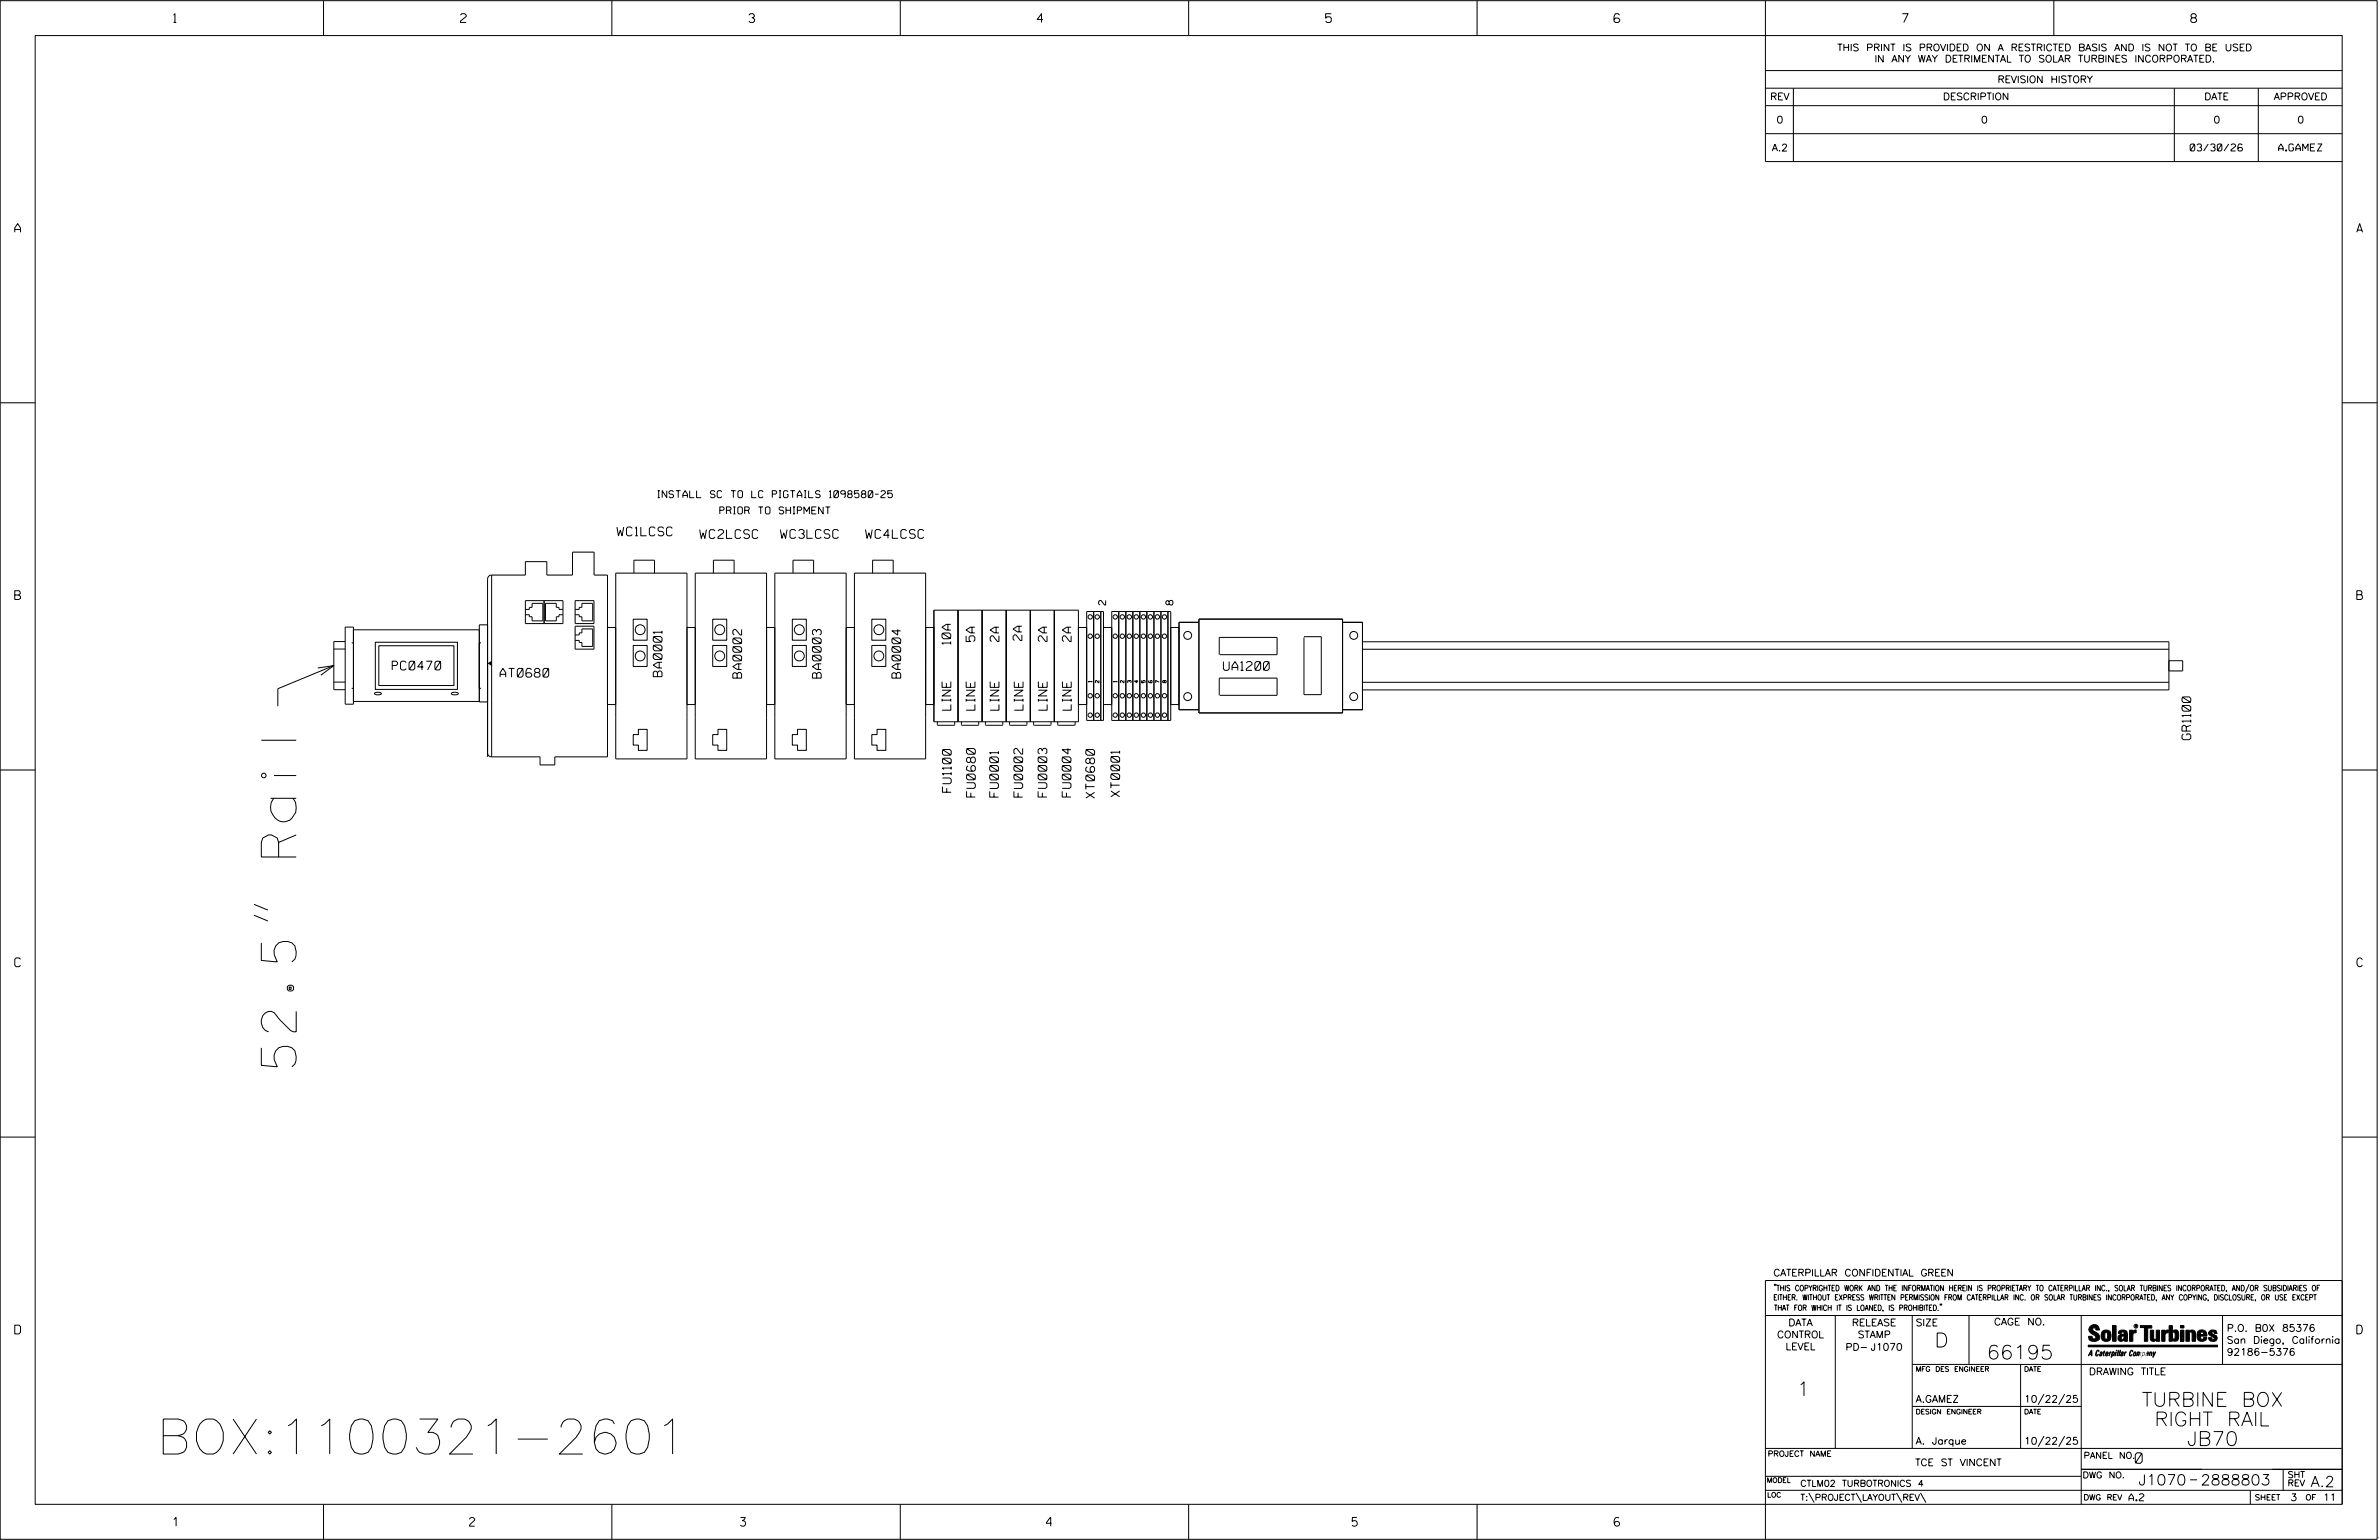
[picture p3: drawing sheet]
<svg xmlns="http://www.w3.org/2000/svg" width="864mm" height="559mm" viewBox="0 0 864 559" stroke-linecap="round" stroke-linejoin="round" font-family="sans-serif">
<defs><g id="words">
<g font-size="12.7">
<text x="107.5" y="387.1" transform="rotate(-90 107.5 387.1)">52.5&quot; Rail</text>
<text x="56.8" y="527.6">BOX:1100321-2601</text>
</g>
<g font-size="5.1">
<text x="702.3" y="488.8">D</text>
<text x="721.2" y="493.2">66195</text>
<text x="652.2" y="506.5">1</text>
<text x="777.5" y="510.3">TURBINE BOX</text>
<text x="782.1" y="517.4">RIGHT RAIL</text>
<text x="793.9" y="524.5">JB70</text>
</g>
<g font-size="3.8">
<text x="775.1" y="531">0</text>
<text x="776.3" y="538.9">J1070</text>
<text x="798.8" y="538.9">2888803</text>
<text x="838.8" y="539.5">A.2</text>
</g>
<g font-size="3.2">
<text x="63" y="8.2">1</text>
<text x="167.2" y="8.2">2</text>
<text x="271.8" y="8.2">3</text>
<text x="376.5" y="8.2">4</text>
<text x="481.2" y="8.2">5</text>
<text x="690.6" y="8.2">7</text>
<text x="795.3" y="8.2">8</text>
<text x="5.4" y="84.3">A</text>
<text x="855.5" y="84.3">A</text>
<text x="223.9" y="194.4">WC1LCSC</text>
<text x="254" y="195.4">WC2LCSC</text>
<text x="283.3" y="195.3">WC3LCSC</text>
<text x="314.2" y="195.3">WC4LCSC</text>
<text x="5.4" y="217.5">B</text>
<text x="855.6" y="217.5">B</text>
<text x="345.1" y="233.8" transform="rotate(-90 345.1 233.8)">10A</text>
<text x="353.9" y="232.8" transform="rotate(-90 353.9 232.8)">5A</text>
<text x="362.6" y="232.8" transform="rotate(-90 362.6 232.8)">2A</text>
<text x="370.9" y="232.4" transform="rotate(-90 370.9 232.4)">2A</text>
<text x="380.1" y="232.8" transform="rotate(-90 380.1 232.8)">2A</text>
<text x="388.8" y="232.8" transform="rotate(-90 388.8 232.8)">2A</text>
<text x="142.4" y="243.1">PC0470</text>
<text x="181.5" y="245.7">AT0680</text>
<text x="240.3" y="245.5" transform="rotate(-90 240.3 245.5)">BA0001</text>
<text x="444.1" y="243.2">UA1200</text>
<text x="269.2" y="246.1" transform="rotate(-90 269.2 246.1)">BA0002</text>
<text x="298.1" y="246.1" transform="rotate(-90 298.1 246.1)">BA0003</text>
<text x="327" y="246.1" transform="rotate(-90 327 246.1)">BA0004</text>
<text x="345.1" y="257.7" transform="rotate(-90 345.1 257.7)">LINE</text>
<text x="353.9" y="257.7" transform="rotate(-90 353.9 257.7)">LINE</text>
<text x="362.6" y="257.7" transform="rotate(-90 362.6 257.7)">LINE</text>
<text x="371.4" y="257.7" transform="rotate(-90 371.4 257.7)">LINE</text>
<text x="380.1" y="257.7" transform="rotate(-90 380.1 257.7)">LINE</text>
<text x="388.9" y="257.7" transform="rotate(-90 388.9 257.7)">LINE</text>
<text x="795.3" y="268.4" transform="rotate(-90 795.3 268.4)">GR1100</text>
<text x="345.3" y="287.5" transform="rotate(-90 345.3 287.5)">FU1100</text>
<text x="354" y="289.2" transform="rotate(-90 354 289.2)">FU0680</text>
<text x="362.4" y="289.2" transform="rotate(-90 362.4 289.2)">FU0001</text>
<text x="371.2" y="289.2" transform="rotate(-90 371.2 289.2)">FU0002</text>
<text x="380" y="289.2" transform="rotate(-90 380 289.2)">FU0003</text>
<text x="388.8" y="289.2" transform="rotate(-90 388.8 289.2)">FU0004</text>
<text x="397.3" y="289.6" transform="rotate(-90 397.3 289.6)">XT0680</text>
<text x="406.4" y="289.1" transform="rotate(-90 406.4 289.1)">XT0001</text>
<text x="5.4" y="350.8">C</text>
<text x="855.6" y="350.8">C</text>
<text x="5.4" y="484">D</text>
<text x="855.6" y="484">D</text>
<text x="62.8" y="553.8">1</text>
<text x="170.4" y="553.8">2</text>
<text x="268.8" y="553.8">3</text>
<text x="379.8" y="553.8">4</text>
<text x="490.8" y="553.8">5</text>
<text x="585.9" y="553.8">6</text>
</g>
<g font-size="2.5">
<text x="666.9" y="18.5">THIS PRINT IS PROVIDED ON A RESTRICTED BASIS AND IS NOT TO BE USED</text>
<text x="680.5" y="22.6">IN ANY WAY DETRIMENTAL TO SOLAR TURBINES INCORPORATED.</text>
<text x="725.1" y="30">REVISION HISTORY</text>
<text x="642.6" y="36.3">REV</text>
<text x="705.3" y="36.3">DESCRIPTION</text>
<text x="800.2" y="36.3">DATE</text>
<text x="825.4" y="36.3">APPROVED</text>
<text x="644.9" y="44.7">0</text>
<text x="719.1" y="44.7">0</text>
<text x="803.5" y="44.7">0</text>
<text x="834" y="44.7">0</text>
<text x="643.2" y="54.8">A.2</text>
<text x="795.1" y="54.8">03/30/26</text>
<text x="827.2" y="54.8">A.GAMEZ</text>
<text x="238.7" y="180.6">INSTALL SC TO LC PIGTAILS 1098580-25</text>
<text x="261.3" y="186.5">PRIOR TO SHIPMENT</text>
<text x="401.4" y="219.5" transform="rotate(-90 401.4 219.5)">2</text>
<text x="425.8" y="219.5" transform="rotate(-90 425.8 219.5)">8</text>
<text x="643.8" y="463">CATERPILLAR CONFIDENTIAL GREEN</text>
<text x="645.1" y="485.5">CONTROL</text>
<text x="649.2" y="481.1">DATA</text>
<text x="672.3" y="481.1">RELEASE</text>
<text x="674.4" y="485.5">STAMP</text>
<text x="695.4" y="481.1">SIZE</text>
<text x="723.8" y="480.8">CAGE NO.</text>
<text x="808.4" y="483.1">P.O. B0X 85376</text>
<text x="648.2" y="489.8">LEVEL</text>
<text x="669.9" y="490">PD- J1070</text>
<text x="808.4" y="487.5">San Diego, California</text>
<text x="808.4" y="491.8">92186-5376</text>
<text x="758.3" y="498.9">DRAWING TITLE</text>
<text x="695.4" y="508.9">A.GAMEZ</text>
<text x="734.8" y="508.9">10/22/25</text>
<text x="695.4" y="524.1">A. Jarque</text>
<text x="734.8" y="524.1">10/22/25</text>
<text x="695.2" y="531.9">TCE ST VINCENT</text>
<text x="772.8" y="544.6">A.2</text>
<text x="831.4" y="544.6">3</text>
<text x="843.3" y="544.6">11</text>
</g>
<g font-size="2.3">
<text x="756.4" y="529.2">PANEL NO.</text>
<text x="653.5" y="539.4">CTLM02 TURBOTRONICS 4</text>
<text x="756" y="536.3">DWG NO.</text>
<text x="830.4" y="539.3">REV</text>
<text x="830.4" y="536.2">SHT</text>
<text x="653.5" y="544.5">T:\PROJECT\LAYOUT\REV\</text>
</g>
<g font-size="2">
<text x="643.8" y="468.4">&quot;THIS COPYRIGHTED WORK AND THE INFORMATION HEREIN IS PROPRIETARY TO CATERPILLAR INC., SOLAR TURBINES INCORPORATED, AND/OR SUBSIDIARIES OF</text>
<text x="643.8" y="471.8">EITHER. WITHOUT EXPRESS WRITTEN PERMISSION FROM CATERPILLAR INC. OR SOLAR TURBINES INCORPORATED, ANY COPYING, DISCLOSURE, OR USE EXCEPT</text>
<text x="644" y="475.6">THAT FOR WHICH IT IS LOANED, IS PROHIBITED.&quot;</text>
<text x="641.7" y="528.5">PROJECT NAME</text>
<text x="756.3" y="544.3">DWG REV</text>
<text x="818.5" y="544.3">SHEET</text>
<text x="836.9" y="544.3">OF</text>
</g>
<g font-size="1.8">
<text x="695.4" y="497.6">MFG DES ENGINEER</text>
<text x="734.8" y="497.6">DATE</text>
<text x="695.4" y="513.1">DESIGN ENGINEER</text>
<text x="734.8" y="513.1">DATE</text>
<text x="641.3" y="538">MODEL</text>
<text x="641.5" y="543.3">LOC</text>
</g>
<g font-size="1.3">
<text x="396.4" y="247.5" transform="rotate(-90 396.4 247.5)">1</text>
<text x="398.9" y="247.7" transform="rotate(-90 398.9 247.7)">2</text>
<text x="405.5" y="247.5" transform="rotate(-90 405.5 247.5)">1</text>
<text x="408" y="247.7" transform="rotate(-90 408 247.7)">2</text>
<text x="410.6" y="247.7" transform="rotate(-90 410.6 247.7)">3</text>
<text x="413.1" y="247.7" transform="rotate(-90 413.1 247.7)">4</text>
<text x="415.7" y="247.7" transform="rotate(-90 415.7 247.7)">5</text>
<text x="420.8" y="247.7" transform="rotate(-90 420.8 247.7)">7</text>
<text x="423.3" y="247.7" transform="rotate(-90 423.3 247.7)">8</text>
</g>
<text font-size=".9" x="775.1" y="481.7">R</text>
</g></defs>
<g fill="none" stroke="#000" stroke-width=".36">
<path d="M.1 .2h862.8v558.4h-862.8zM12.8 12.9h837.4v533h-837.4zM117.4 .2v12.7M222.1 .2v12.7M326.8 .2v12.7M431.5 .2v12.7M536.2 .2v12.7M587.9 5.5l-.5-.5h-1l-.5 1v1.7l.5 .4h1l.6-.4v-.6l-.6-.5h-1l-.5 .5M640.9 .2v58.4h209.3M745.6 .2v12.7M640.9 25.6h209.3M640.9 32h209.3"/>
<path d="M640.9 38.3h209.3M651 32v26.6M789.3 32v26.6M819.8 32v26.6M640.9 48.5h209.3M.1 146.2h12.7M850.2 146.2h12.7M178.5 208.7h12.2v-4.9h7.8v4.9h9.3v-8.4h7.9v8.4h4.8v65.9h-19.1v3h-5.4v-3h-17.5M178.5 208.7a1.45 1.45 0 0 0-1.5 1.4v64.5M178.5 208.7v65.9M190.7 217.9h13.7v8.4h-13.7zM197.5 217.9v8.4"/>
<path d="M208.8 217.9h6.8v8.4h-6.8zM230.1 208v-4.7h7.5v4.7M259 208v-4.7h7.5v4.7M287.9 208v-4.7h7.4v4.7M316.8 208v-4.7h7.4v4.7M121.2 235.5h4.1M125.3 232.8h-4.1v17.5h4.1M125.3 227.5h3v28h-3zM127.7 233.3h.6M128.3 228.5h45.7M136.2 233h29.9v17.2h-29.9zM137.5 234.3h27.3v14.4h-27.3z"/>
<path d="M174 233.3h.6M177 226.7h-3v28h3M190.7 221.1h1.5v-.7h.9v-1.5h4v6.4h-4v-1.5h-.9v-.7h-1.5M204.4 221.1h-1.5v-.7h-1v-1.5h-3.9v6.4h3.9v-1.5h1v-.7h1.5M208.8 227.2h6.8v8.3h-6.8zM208.8 221.1h1.5v-.7h.9v-1.5h4v6.4h-4v-1.5h-.9v-.7h-1.5M208.8 230.4h1.5v-.7h.9v-1.5h4v6.4h-4v-1.5h-.9v-.7h-1.5M220.5 227.7h3v47.7h25.9v-47.7h3v47.7h25.9v-47.7h3v47.7h25.9v-47.7h3v47.7h25.8v-47.7h3M229.9 234.2h5v7.6h-5zM229.9 224.7h5v7.6h-5zM258.7 234.2h5.1v7.6h-5.1zM258.7 224.7h5.1v7.6h-5.1z"/>
<path d="M287.6 234.2h5.1v7.6h-5.1zM287.6 224.7h5.1v7.6h-5.1zM316.5 234.2h5.1v7.6h-5.1zM316.5 224.7h5.1v7.6h-5.1zM339 221.4h52.5v40.5h-52.5zM347.8 221.4v40.5M356.5 221.4v40.5M365.3 221.4v40.5M374 221.4v40.5M382.7 221.4v40.5M391.5 227.7h3M394.5 221.9h6.1v39.5h-6.1z"/>
<path d="M397 221.9v39.5M399.6 221.9v39.5M400.6 227.7h3M403.6 221.9h21.4v39.5h-21.4zM406.1 221.9v39.5M408.7 221.9v39.5M411.2 221.9v39.5M413.8 221.9v39.5M416.3 221.9v39.5M418.9 221.9v39.5M421.4 221.9v39.5M424 221.9v39.5"/>
<path d="M425 227.7h3M435.2 225.8h-7.2v31.7h7.2M435.2 224.6h52.2v34.1h-52.2zM442.6 237.6v-6.3h21v6.3h-20.8M473.4 231h6.2v21.1h-6.2v-20.8M487.4 225.8h7.2v31.7h-7.2M494.6 232.9h292.7v17.4h-292.7M494.6 235.6h292.7M787.3 239.7h5v3.8h-5M115.4 242.4l5.8-.9-4.7 3.5M121.2 247.5h4.1M121.2 241.5l-20.3 8.4v6.4"/>
<path d="M127.7 249.8h.6M128.3 254.5h45.7M136 251.5l.6-.2a1.41 1.41 0 0 1 1.8 .5l-.6 .3a1.45 1.45 0 0 1-1.8-.6zM163.9 251.5l.6-.2a1.41 1.41 0 0 1 1.8 .5l-.6 .3a1.48 1.48 0 0 1-1.8-.6zM174 249.8h.6M220.5 255.7h3M223.5 241.7v-33.7h25.9v33.7M249.4 255.7h3M252.4 241.7v-33.7h25.9v33.7M278.3 255.7h3M281.3 241.7v-33.7h25.9v33.7M307.2 255.7h3"/>
<path d="M310.2 241.7v-33.7h25.8v33.7M336 255.7h3M391.5 255.7h3M400.6 255.7h3M417.2 246.9l-.3 .6 .5 .3h.6l.2-.7-.2-.2-.4 .2 .2 .7M425 255.7h3M442.6 252.3v-6.2h21v6.2h-20.8M494.6 247.6h292.7M.1 279.4h12.7M177 273.2a1.45 1.45 0 0 0 1.5 1.4M231.7 264.7h3.2v7.6h-3.2v-1.9h-1.8v-3.8h1.8zM260.6 264.7h3.2v7.6h-3.2v-1.9h-1.9v-3.8h1.9z"/>
<path d="M289.5 264.7h3.2v7.6h-3.2v-1.9h-1.9v-3.8h1.9zM318.4 264.7h3.2v7.6h-3.2v-1.9h-1.9v-3.8h1.9zM340.3 261.9v1l.2 .3h5.8l.3-.3v-1M349 261.9v1l.2 .3h5.8l.3-.3v-1M357.7 261.9v1l.3 .3h5.8l.2-.3v-1M366.5 261.9v1l.2 .3h5.8l.3-.3v-1M375.2 261.9v1l.3 .3h5.8l.2-.3v-1M384 261.9v1l.2 .3h5.8l.3-.3v-1M850.2 279.4h12.7M92.2 332.1l5.1 2.1M92.2 328.2l5.1 2M.1 412.6h12.7"/>
<path d="M850.2 412.6h12.7M640.9 477.3h209.3M644.2 466.1l-.1 .4M644.7 466.1l-.2 .4M666.2 477.3v48.3M694.2 477.3v48.3M704.4 473.3l-.1 .4M704.8 473.3l-.1 .4M714.8 477.3v17.8M755.5 477.3v68.6M806.8 477.3v17.8M816.5 466l-1.4 3.1"/>
<path d="M850.2 464.6h-209.3v94M850.2 464.8v81.1M694.2 495.1h156M733.5 495.1v30.5M758.6 481.4a2.02 2.02 0 0 1 3.1-.1l.5 1.3h-1.3l-.2-.6-.4-.2-.6 .1-.1 .4 .4 .7a2.46 2.46 0 0 1 2.2 2.9 2.83 2.83 0 0 1-3.8 .3l-.3-1.3h1.3l.2 .7 .6 .3 .5-.2 .2-.5-.4-.6-1.9-1.2-.4-.9zM759.2 491.3h-.7l.7-1.2v1.9h.2l-.1-2.1-1.3 2.1 .5-.5h.7M761.3 490l.3-.2 .4 .3-.1 .3-.3-.4-.4 .3-.3 1.6h.4l.4-.5-.3 .6-.4 .1-.3-.4zM762.6 490.6l.5-.1-.1 1.4h-.9a.74 .74 0 0 1 .9-.8l-.3 .7-.5 .1 .2-.5 .6-.2v-.5l-.7 .2zM763 483.2a2.17 2.17 0 0 1 3.1 0l.3 1.4-.3 1.5a2.17 2.17 0 0 1-3.1 0l-.3-1.5zM763.6 490.5l.4-.4 .2 .6h-.3l-.3 .9 .2 .4-.3-.1zM764.1 483.7l.5-.4 .4 .3v2.2l-.4 .2-.5-.2zM764.6 491.1l.6 .2v-.7l-.4-.1-.4 .6-.1 .8h.6"/>
<path d="M764.6 491.1l-.1 .8h.4M764.6 482.6v.8M764.8 490.7l.4 .1v.3h-.6zM765 491.5l-.1 .4zM766 490.5l-.5 1.5zM766 490.8l.4-.3-.4 .4M766.9 481h1.3v5.7h-1.3zM767 490.8l.5 .1-.3 .8-.4 .2zM767.3 490.5h-.5l-.5 2M767.3 490.5a.8 .8 0 0 1 .2 1 .8 .8 0 0 1-.9 .4l-.1 .6M767.3 490.5l-.1 .2M768.1 490.5l-.4 1.5z"/>
<path d="M768.2 489.9h.3l-.1 .2h-.2zM769 489.9l-.5 2.1zM769.7 489.9l-.6 2.1zM770.1 491.4l.5-.3-.5 .8zM770.4 491.9h.1M770.6 491.1l.1-.4-.7 .2 .1-.3 .6-.1 .2 .3-.5 1.1M770.6 491.1a.74 .74 0 0 0-.8 .8h.6M771 484.8h-.7l-.3 .6 .4 .7 .5-.3 .1-2.4h-.8l-.1 .4h-1.2a1.71 1.71 0 0 1 1.8-1.3 1.71 1.71 0 0 1 1.6 1.4v2.8h-1.1l-.1-.6M771 484.2l-1.5 .1a1.41 1.41 0 0 0 0 2.4l.5 .1 1.1-.7M771.2 486.1h-.1M771.4 490.5l.1 .3 .4-.3-.9 1.5zM771.5 490.8h.1"/>
<path d="M773 482.7h1.2v.5l.5-.5 .7-.1v1h-.6l-.5 .4-.1 2.7h-1.2zM773.3 490.3l.6-.4 .4 .2-.1 .4-.3-.4a1.28 1.28 0 0 0-.5 1.8l.6-.4-.1 .4-.8 .1zM774.7 490.8l.5-.3a.88 .88 0 0 1 .2 .9 .88 .88 0 0 1-.7 .7l-.2-.2zM774.8 490.9h.5l-.3 1h-.3l-.2-.2zM775.2 490.5l-.1 .2M776.8 481h4.3v.9h-1.5v4.8h-1.3M776.8 490.6l-.8 .2v-.3l-.4 1.5 .8-1.3v1.3l.3-1.2M779.3 491.1h.4M779.6 490.5h.3l-.3 1.4M779.6 490.7h.2l-.1 .4M779.7 491.1l-.1 .4M779.7 491.1l-.4 .2"/>
<path d="M780.1 492l.4-1.5 .1 .3 .3-.3 .3 .2-.3 1.3v-1.3l-.7 1.3M780.6 482.7h1.2v2.7l.1 .4 .4 .3 .4-.7v-2.7h1.2l.1 4h-1.3v-.5l-1.1 .6-.7-.3-.3-.7zM781.6 492.5l1-2-.8 1.3-.2-1.3-.2 2M784.7 482.7h1.2v.5l.5-.5 .7-.1v1h-.5l-.6 .4-.1 2.7h-1.2zM787.4 481h1.2v2a1.4 1.4 0 0 1 2.2 .2l.1 1.4-.4 1.9-1.5 .1-.4-.5v-1l.5 .9 .5-.3v-2.1l-.5-.4-.5 .7v2.8h-1.2zM791.5 482.7h1.3v4h-1.3zM791.5 481h1.3v.9h-1.3zM793.5 482.7h1.3v.4l.7-.5 1.1 .2 .4 .6v3.3h-1.2l-.3-3.4-.7 .2v3.2h-1.3zM794.8 483.1h.1M797.7 483.2a1.92 1.92 0 0 1 2.4-.5 1.92 1.92 0 0 1 1 2.1h-2.3v.8l.6 .5 .5-.3v-.5h1.2a1.83 1.83 0 0 1-2.1 1.4 1.83 1.83 0 0 1-1.5-2.1zM798.8 484.2v.6M799.1 483.4h.6l.2 .8h-1.1z"/>
<path d="M804.6 482.9a1.84 1.84 0 0 0-2.9 .8 3.3 3.3 0 0 0 2.2 1.9l-.5 .5-.4-.3-.1-.4h-1.2l.1 .6a1.92 1.92 0 0 0 2.9 .4M804.9 483.8h-1.2l-.2-.6-.5 .1-.1 .3 .1 .3 1.8 .9M805.1 488.1h-47.1v.6h47.1M694.2 510.3h61.3M742 505.8l-2.2 3.9M749.5 505.8l-2.2 3.9M640.9 525.6h209.2M640.9 535.7h114.6M742 521.1l-2.2 3.8M749.5 521.1l-2.2 3.8M755.5 533.2h94.7M795 537h2.6"/>
<path d="M828.8 533.2v7.6M117.4 545.9v12.7M222.1 545.9v12.7M326.8 545.9v12.7M431.5 545.9v12.7M536.2 545.9v12.7M640.9 540.8h209.3M656.6 541.7l2 3.5M673.8 541.7l1.9 3.5M688.4 541.7l2 3.5M697.2 541.7l1.9 3.5M816.9 541v4.9"/>
<path d="M863.5 558h.1"/>
<circle cx="232.4" cy="228.5" r="1.79"/>
<circle cx="232.4" cy="238" r="1.79"/>
<circle cx="261.3" cy="228.5" r="1.8"/>
<circle cx="261.3" cy="238" r="1.8"/>
<circle cx="290.2" cy="228.5" r="1.8"/>
<circle cx="290.2" cy="238" r="1.8"/>
<circle cx="319" cy="228.5" r="1.79"/>
<circle cx="319" cy="238" r="1.79"/>
<circle cx="395.8" cy="230.8" r=".79"/>
<circle cx="395.8" cy="223.9" r=".79"/>
<circle cx="398.3" cy="230.8" r=".8"/>
<circle cx="398.3" cy="223.9" r=".79"/>
<circle cx="404.8" cy="230.8" r=".8"/>
<circle cx="404.8" cy="223.9" r=".79"/>
<circle cx="407.4" cy="230.8" r=".8"/>
<circle cx="407.4" cy="223.9" r=".79"/>
<circle cx="409.9" cy="230.8" r=".8"/>
<circle cx="409.9" cy="223.9" r=".79"/>
<circle cx="412.5" cy="230.8" r=".8"/>
<circle cx="412.5" cy="223.9" r=".79"/>
<circle cx="415.1" cy="230.8" r=".8"/>
<circle cx="415.1" cy="223.9" r=".79"/>
<circle cx="417.6" cy="230.8" r=".8"/>
<circle cx="417.6" cy="223.9" r=".79"/>
<circle cx="420.1" cy="230.8" r=".8"/>
<circle cx="420.1" cy="223.9" r=".79"/>
<circle cx="422.7" cy="230.8" r=".79"/>
<circle cx="422.7" cy="223.9" r=".79"/>
<circle cx="431.1" cy="230.6" r="1.43"/>
<circle cx="491.4" cy="230.6" r="1.44"/>
<circle cx="395.8" cy="252.5" r=".79"/>
<circle cx="395.8" cy="259.5" r=".78"/>
<circle cx="398.3" cy="252.5" r=".8"/>
<circle cx="398.3" cy="259.5" r=".79"/>
<circle cx="404.8" cy="252.5" r=".8"/>
<circle cx="404.8" cy="259.5" r=".79"/>
<circle cx="407.4" cy="252.5" r=".8"/>
<circle cx="407.4" cy="259.5" r=".79"/>
<circle cx="409.9" cy="252.5" r=".8"/>
<circle cx="409.9" cy="259.5" r=".79"/>
<circle cx="412.5" cy="252.5" r=".8"/>
<circle cx="412.5" cy="259.5" r=".79"/>
<circle cx="415.1" cy="252.5" r=".8"/>
<circle cx="415.1" cy="259.5" r=".79"/>
<circle cx="417.6" cy="252.5" r=".8"/>
<circle cx="417.6" cy="259.5" r=".79"/>
<circle cx="420.1" cy="252.5" r=".8"/>
<circle cx="420.1" cy="259.5" r=".79"/>
<circle cx="422.7" cy="252.5" r=".79"/>
<circle cx="422.7" cy="259.5" r=".78"/>
<circle cx="431.1" cy="252.8" r="1.43"/>
<circle cx="491.4" cy="252.8" r="1.44"/>
<circle cx="775.4" cy="481.2" r=".69"/>
</g>
<g fill="#000">
<path d="M177 240.7l1.5-1v2zM768.1 490.5l-.4 1.5zM768.2 489.9h.3l-.1 .2h-.2zM769 489.9l-.5 2.1zM769.7 489.9l-.6 2.1zM791.5 481h1.3v.9h-1.3zM791.5 482.7h1.3v4h-1.3zM758 488.1h47.1v.6h-47.1z"/>
<path d="M759.2 489.9l-1.2 2.1 .5-.5h.7v.5h.2zM759.2 490.1v1.2h-.7z" fill-rule="evenodd"/>
<path d="M758.6 481.4a2.02 2.02 0 0 1 3.1-.1l.5 1.3h-1.3l-.2-.6-.4-.2-.6 .1-.1 .4 .4 .7a2.46 2.46 0 0 1 2.2 2.9 2.83 2.83 0 0 1-3.8 .3l-.3-1.3h1.3l.2 .7 .6 .3 .5-.2 .2-.5-.4-.6-1.9-1.2-.4-.9z" fill-rule="evenodd"/>
<path d="M761.3 490l.3-.2 .4 .3-.1 .3-.3-.4-.4 .3-.3 1.6h.4l.4-.5-.3 .6-.4 .1-.3-.4z" fill-rule="evenodd"/>
<path d="M762.6 490.6l.5-.1-.1 1.4h-.9a.74 .74 0 0 1 .9-.8l-.6 .3-.2 .5 .5-.1 .3-.6v-.5l-.7 .2z" fill-rule="evenodd"/>
<path d="M763.6 490.5l.4-.4 .2 .6h-.3l-.3 .9 .2 .4-.3-.1z" fill-rule="evenodd"/>
<path d="M764.8 490.5l.5 .3-.1 .5h-.6l.6-.2v-.3l-.4-.1-.3 1.2h.4l.3-.4-.6 .6-.3-.2v-.4z" fill-rule="evenodd"/>
<path d="M763 483.2a2.17 2.17 0 0 1 3.1 0l.3 1.4-.3 1.5a2.17 2.17 0 0 1-3.1 0l-.3-1.5zM764.1 483.7v2.1l.5 .2 .4-.2v-2.2l-.4-.3z" fill-rule="evenodd"/>
<path d="M766 490.5v.3l.4-.1-.4 .2-.5 1.1z" fill-rule="evenodd"/>
<path d="M766.8 490.5l-.5 2 .3-.6a.71 .71 0 0 0 .9-.5 .71 .71 0 0 0-.4-.9zM767 490.8l.5 .1-.3 .8-.4 .2z" fill-rule="evenodd"/>
<path d="M766.9 481h1.3v5.7h-1.3z" fill-rule="evenodd"/>
<path d="M770.1 490.6l.6-.1 .2 .3-.4 1.2-.5 .1-.2-.5 .3-.5h.5l-.7 .5v.3l.4-.1 .4-.9-.5-.2-.2 .2z" fill-rule="evenodd"/>
<path d="M769.4 482.8l-.5 1h1.2l.1-.4h.8v.8l-1.5 .1a1.41 1.41 0 0 0 0 2.4l.5 .1 1.1-.7 .1 .6h1.1v-2.8a1.79 1.79 0 0 0-2.4-1.2zM770.3 484.8h.7l-.1 1-.5 .3-.4-.7z" fill-rule="evenodd"/>
<path d="M771.4 490.5l.1 .3 .4-.3-.9 1.5z" fill-rule="evenodd"/>
<path d="M773 482.7h1.2v.5l.5-.5 .7-.1v1h-.6l-.5 .4-.1 2.7h-1.2z" fill-rule="evenodd"/>
<path d="M773.3 490.3l.6-.4 .4 .2-.1 .4-.3-.4a1.28 1.28 0 0 0-.5 1.8l.6-.4-.3 .5h-.6z" fill-rule="evenodd"/>
<path d="M774.7 490.8l-.2 1.1h.7a.96 .96 0 0 0 0-1.4zM774.8 490.9h.5l-.1 .6-.5 .4-.2-.2z" fill-rule="evenodd"/>
<path d="M776 490.5v.3l.4-.3 .2 .3 .7-.2-.3 1.4v-1.3l-.6 1.3v-1.3l-.8 1.3z" fill-rule="evenodd"/>
<path d="M776.8 481h4.3v.9h-1.5v4.8h-1.3v-4.8h-1.5z" fill-rule="evenodd"/>
<path d="M777.9 490.5l-.5 2 .3-.6a.71 .71 0 0 0 .9-.5 .71 .71 0 0 0-.4-.9zM778.1 490.8l.3-.1 .1 .4-.5 .8-.2-.5z" fill-rule="evenodd"/>
<path d="M779.3 490.6l.6-.1-.3 1.5-.7-.1a.67 .67 0 0 1 .8-.8l-.6 .3-.1 .5 .4-.1 .4-.9-.4-.2-.3 .2z" fill-rule="evenodd"/>
<path d="M780.5 490.5l.1 .3 .3-.3 .3 .2-.3 1.3v-1.3l-.8 1.3z" fill-rule="evenodd"/>
<path d="M780.6 482.7h1.2v2.7l.1 .4 .4 .3 .4-.7v-2.7h1.2l.1 4h-1.3v-.5l-1.1 .6-.7-.3-.3-.7z" fill-rule="evenodd"/>
<path d="M781.6 490.5l.2 1.3 .8-1.3-1.2 2z" fill-rule="evenodd"/>
<path d="M784.7 482.7h1.2v.5l.5-.5 .7-.1v1h-.5l-.6 .4-.1 2.7h-1.2z" fill-rule="evenodd"/>
<path d="M787.4 481h1.2v2a1.4 1.4 0 0 1 2.2 .2l.1 1.4-.4 1.9-1.5 .1-.4-.5v-1l.5 .9 .5-.3v-2.1l-.5-.4-.5 .7v2.8h-1.2z" fill-rule="evenodd"/>
<path d="M793.5 482.7h1.3v.4a1.29 1.29 0 0 1 2.2 .3v3.3h-1.2l-.3-3.4-.7 .2v3.2h-1.3z" fill-rule="evenodd"/>
<path d="M797.7 483.2a1.92 1.92 0 0 1 2.4-.5 1.92 1.92 0 0 1 1 2.1h-2.3v.8l.6 .5 .5-.3v-.5h1.2a1.83 1.83 0 0 1-2.1 1.4 1.83 1.83 0 0 1-1.5-2.1zM799.1 483.4l-.3 .8h1.1l-.2-.8z" fill-rule="evenodd"/>
<path d="M801.9 483.2a1.94 1.94 0 0 1 3 .1v.5h-1.2l-.2-.6-.5 .1-.1 .3 .1 .3 1.8 .9a1.2 1.2 0 0 1 .1 1.3 1.2 1.2 0 0 1-1.2 .7l-1.6-.4-.4-1h1.2l.1 .4 .4 .3 .5-.5a3.3 3.3 0 0 1-2.2-1.9z" fill-rule="evenodd"/>
<circle cx="761.4" cy="492" r=".07"/>
<circle cx="762.2" cy="485.1" r=".07"/>
<circle cx="769.3" cy="492" r=".07"/>
<circle cx="773.1" cy="486.7" r=".07"/>
<circle cx="791.5" cy="486.7" r=".07"/>
<circle cx="791.5" cy="481" r=".07"/>
<circle cx="794.8" cy="486.7" r=".07"/>
</g>
<use href="#words"/>
</svg>
